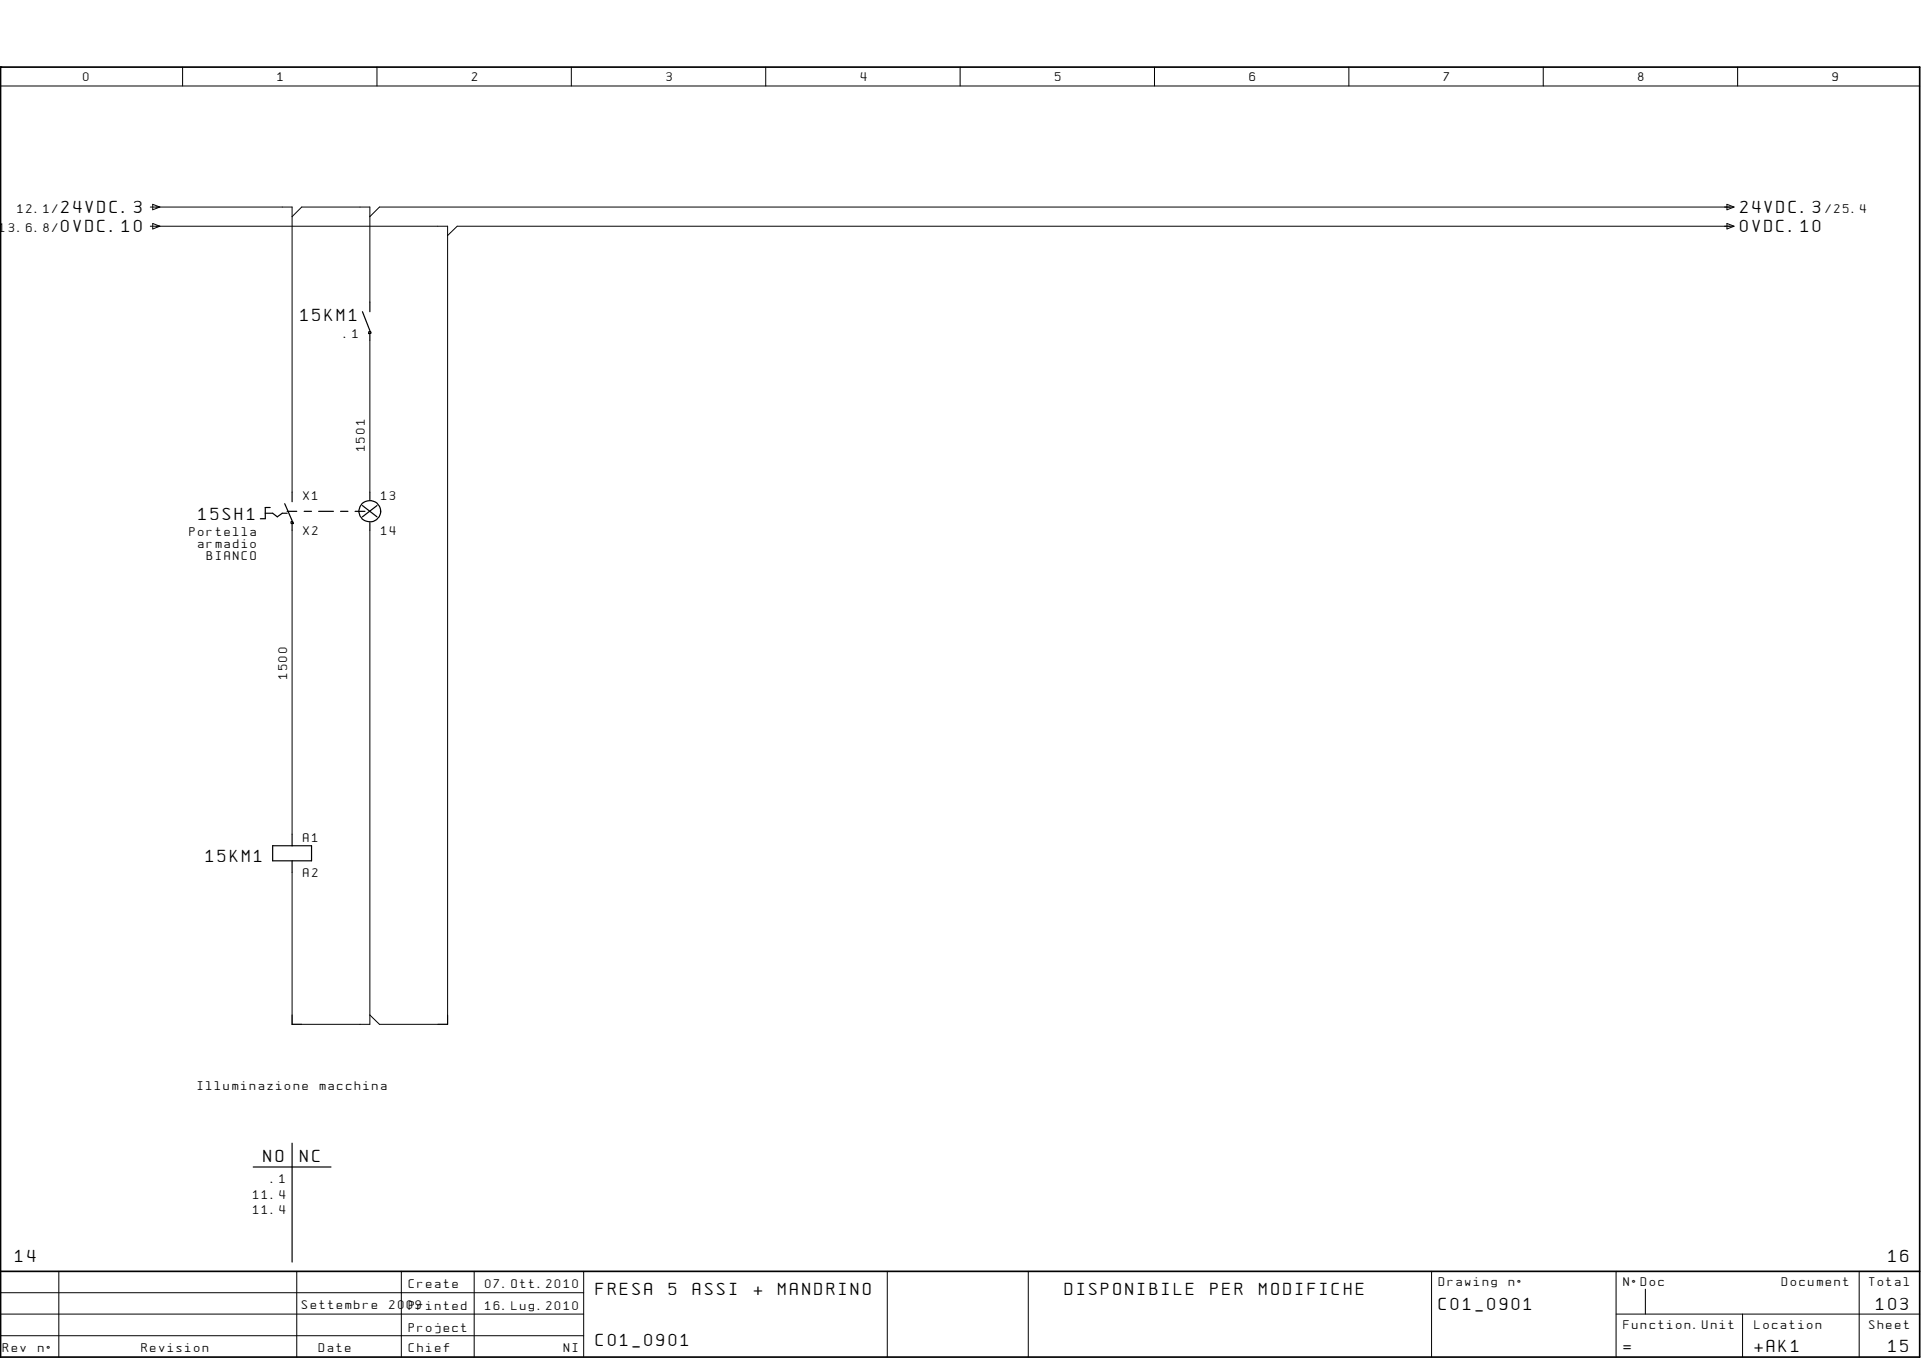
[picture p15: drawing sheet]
<svg xmlns="http://www.w3.org/2000/svg" width="297mm" height="210mm" viewBox="0 0 297 210" stroke-linecap="round" stroke-linejoin="round" font-family="sans-serif">
<defs><g id="words">
<g font-size="2.2">
<text x="9.4" y="33">24VDC.3</text>
<text x="9.4" y="35.9">0VDC.10</text>
<text x="269.1" y="33">24VDC.3</text>
<text x="269.1" y="35.9">0VDC.10</text>
<text x="46.5" y="49.7">15KM1</text>
<text x="30.7" y="80.3">15SH1</text>
<text x="31.8" y="133.2">15KM1</text>
<text x="40.8" y="179.7">NO</text>
<text x="46.4" y="179.7">NC</text>
<text x="2.4" y="195.1">14</text>
<text x="292" y="195.1">16</text>
<text x="92.2" y="200.2">FRESA</text>
<text x="103.4" y="200.2">5</text>
<text x="107.1" y="200.2">ASSI</text>
<text x="116.5" y="200.2">+</text>
<text x="120.3" y="200.2">MANDRINO</text>
<text x="164.6" y="200.2">DISPONIBILE</text>
<text x="187.2" y="200.2">PER</text>
<text x="194.7" y="200.2">MODIFICHE</text>
<text x="222.5" y="202.4">C01_0901</text>
<text x="290.1" y="202.4">103</text>
<text x="92.2" y="208">C01_0901</text>
<text x="251" y="209">=</text>
<text x="271.3" y="209">+AK1</text>
<text x="292" y="209">15</text>
</g>
<g font-size="1.5">
<text x="12.9" y="12.6">0</text>
<text x="42.9" y="12.6">1</text>
<text x="73" y="12.6">2</text>
<text x="103" y="12.6">3</text>
<text x="133.1" y="12.6">4</text>
<text x="163.1" y="12.6">5</text>
<text x="193.2" y="12.6">6</text>
<text x="223.3" y="12.6">7</text>
<text x="253.3" y="12.6">8</text>
<text x="283.3" y="12.6">9</text>
<text x="0" y="35.9">13.6.8/</text>
<text x="2.7" y="33">12.1/</text>
<text x="282.3" y="33">/25.4</text>
<text x="53.2" y="52.2">.1</text>
<text x="56.4" y="69.7" transform="rotate(-90 56.4 69.7)">1501</text>
<text x="46.9" y="77.2">X1</text>
<text x="58.9" y="77.2">13</text>
<text x="29.3" y="82.9">Portella</text>
<text x="46.9" y="82.6">X2</text>
<text x="58.9" y="82.6">14</text>
<text x="30.6" y="84.8">armadio</text>
<text x="32" y="86.6">BIANCO</text>
<text x="44.4" y="105" transform="rotate(-90 44.4 105)">1500</text>
<text x="46.9" y="130.1">A1</text>
<text x="46.9" y="135.5">A2</text>
<text x="30.5" y="168.5">Illuminazione</text>
<text x="49.4" y="168.5">macchina</text>
<text x="39.2" y="185.3">11.4</text>
<text x="41.9" y="182.8">.1</text>
<text x="39.2" y="187.7">11.4</text>
<text x="46.7" y="202.4">Settembre</text>
<text x="60.2" y="202.4">2009</text>
<text x="63.2" y="199.1">Create</text>
<text x="63.2" y="202.4">Printed</text>
<text x="75" y="199.1">07.Ott.2010</text>
<text x="75" y="202.4">16.Lug.2010</text>
<text x="222.5" y="198.8">Drawing</text>
<text x="233.3" y="198.8">nø</text>
<text x="251" y="198.8">NøDoc</text>
<text x="275.5" y="198.8">Document</text>
<text x="289" y="198.8">Total</text>
<text x=".5" y="209">Rev</text>
<text x="5.9" y="209">nø</text>
<text x="21.9" y="209">Revision</text>
<text x="49.3" y="209">Date</text>
<text x="63.2" y="205.8">Project</text>
<text x="63.2" y="209">Chief</text>
<text x="87.2" y="209">NI</text>
<text x="251" y="205.4">Function.Unit</text>
<text x="271.3" y="205.4">Location</text>
<text x="289" y="205.4">Sheet</text>
</g>
</g></defs>
<path d="M.1 10.4h.1M.1 10.4h296.7v199.4h-296.7zM.1 196.5h296.7" fill="none" stroke="#000" stroke-width=".26"/>
<g fill="none" stroke="#000" stroke-width=".15">
<path d="M.1 13.3h296.7M28.2 10.4v2.9M58.3 10.4v2.9M88.3 10.4v2.9M118.4 10.4v2.9M148.5 10.4v2.9M178.5 10.4v2.9M208.6 10.4v2.9M238.6 10.4v2.9M268.7 10.4v2.9M23.2 32h22v44.1M23.2 35h46v123.3h-10.5l-1.5-1.4"/>
<path d="M23.6 31.6l1.1 .4-1.1 .4zM23.6 34.5l1.1 .5-1.1 .4zM45.2 33.5l1.4-1.5h10.6v14.7M267 31.6l1.1 .4-1.1 .4zM267 34.5l1.1 .5-1.1 .4zM268.1 32h-209.4l-1.5 1.5M268.1 35h-197.4l-1.5 1.4M57.2 52.6v23.5M45.2 82v46.9M57.2 82v76.3h-12v-23.5M.1 196.9v12.9M.1 199.8h90.2"/>
<path d="M9.1 196.5v13.3M45.9 196.5v13.3M62.1 196.5v13.3M73.3 196.5v13.3M90.3 196.5v13.3M137.2 196.5v13.3M159 196.5v13.3M221.4 196.5v13.3M249.9 196.5v13.3M254.4 199.3v3.8M287.5 196.5v13.3M.1 203.1h90.2"/>
<path d="M.1 206.5h90.2M249.9 203.1h46.9M269.4 203.1v6.7"/>
</g>
<g fill="none" stroke="#000" stroke-width=".19">
<path d="M56 48.2l1.2 2.9M57 51.3h.1a.2 .2 0 0 1 .2 0 .2 .2 0 0 1 .1 .2l-.3 .1zM57.2 46.7v1.5M57.2 51.7v.9M41 79.3h1.2l.7 .6 .7-.6h.8M41.8 78.4h-.8v1.8h-.7M44 77.9l1.2 2.6M44.4 79h1.5M45.2 76.1v1.5M47 79h1.2M49.3 79h2.3M52.7 79h1.1"/>
<path d="M54.9 79h1.5M56 78.1l2.3 1.8M57.2 76.1v1.2M58.3 78.1l-2.3 1.8M45.1 80.6l.2 .1v.2h-.3zM45.2 81.1v.9M57.2 80.8v1.2M42.2 130.7h6v2.4h-6zM45.2 128.9v1.8M45.2 133.1v1.7M45.2 176.7v18.4M39.2 180.4h12"/>
<circle cx="57.2" cy="79" r="1.67"/>
</g>
<use href="#words"/>
</svg>
